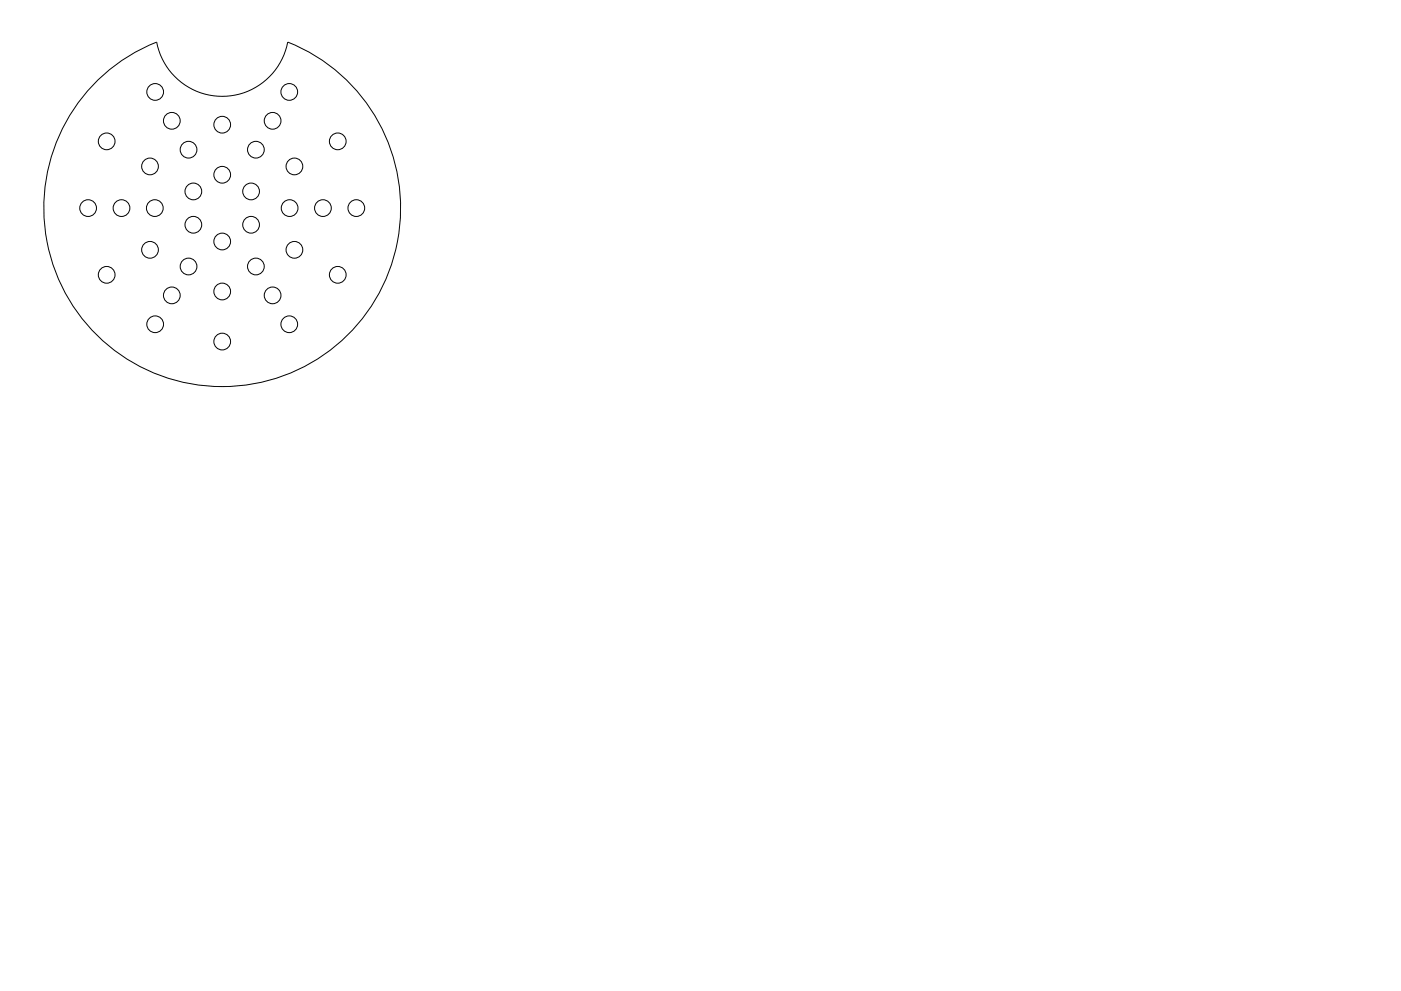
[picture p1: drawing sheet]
<svg xmlns="http://www.w3.org/2000/svg" width="420mm" height="297mm" viewBox="0 0 420 297" stroke-linecap="round" stroke-linejoin="round" font-family="sans-serif">
<!-- layer: Visible -->
<g fill="none" stroke="#000" stroke-width=".3">
<path d="M28.9 24.5a53.2 53.2 0 0 1 18.1-11.9 20 20 0 0 0 19.6 16.3 20 20 0 0 0 19.7-16.3 53.5 53.5 0 0 1 26.9 76 53.5 53.5 0 0 1-79 16.4 53.5 53.5 0 0 1-5.3-80.5z"/>
<circle cx="46.5" cy="27.6" r="2.51"/>
<circle cx="51.5" cy="36.2" r="2.51"/>
<circle cx="66.6" cy="37.4" r="2.51"/>
<circle cx="81.8" cy="36.2" r="2.51"/>
<circle cx="86.8" cy="27.6" r="2.51"/>
<circle cx="32" cy="42.4" r="2.51"/>
<circle cx="45" cy="49.9" r="2.51"/>
<circle cx="56.5" cy="44.9" r="2.51"/>
<circle cx="58" cy="57.4" r="2.51"/>
<circle cx="66.6" cy="52.4" r="2.51"/>
<circle cx="75.3" cy="57.4" r="2.51"/>
<circle cx="76.7" cy="44.9" r="2.51"/>
<circle cx="88.3" cy="49.9" r="2.51"/>
<circle cx="101.3" cy="42.4" r="2.51"/>
<circle cx="26.4" cy="62.4" r="2.51"/>
<circle cx="36.4" cy="62.4" r="2.51"/>
<circle cx="45" cy="74.9" r="2.51"/>
<circle cx="46.4" cy="62.4" r="2.51"/>
<circle cx="56.5" cy="79.9" r="2.51"/>
<circle cx="58" cy="67.4" r="2.51"/>
<circle cx="66.6" cy="72.4" r="2.51"/>
<circle cx="75.3" cy="67.4" r="2.51"/>
<circle cx="76.7" cy="79.9" r="2.51"/>
<circle cx="86.9" cy="62.4" r="2.51"/>
<circle cx="88.3" cy="74.9" r="2.51"/>
<circle cx="96.8" cy="62.4" r="2.51"/>
<circle cx="106.9" cy="62.4" r="2.51"/>
<circle cx="32" cy="82.4" r="2.51"/>
<circle cx="46.5" cy="97.2" r="2.51"/>
<circle cx="51.5" cy="88.5" r="2.51"/>
<circle cx="66.6" cy="87.4" r="2.51"/>
<circle cx="81.8" cy="88.5" r="2.51"/>
<circle cx="86.8" cy="97.2" r="2.51"/>
<circle cx="101.3" cy="82.4" r="2.51"/>
<circle cx="66.6" cy="102.4" r="2.51"/>
</g>
</svg>
